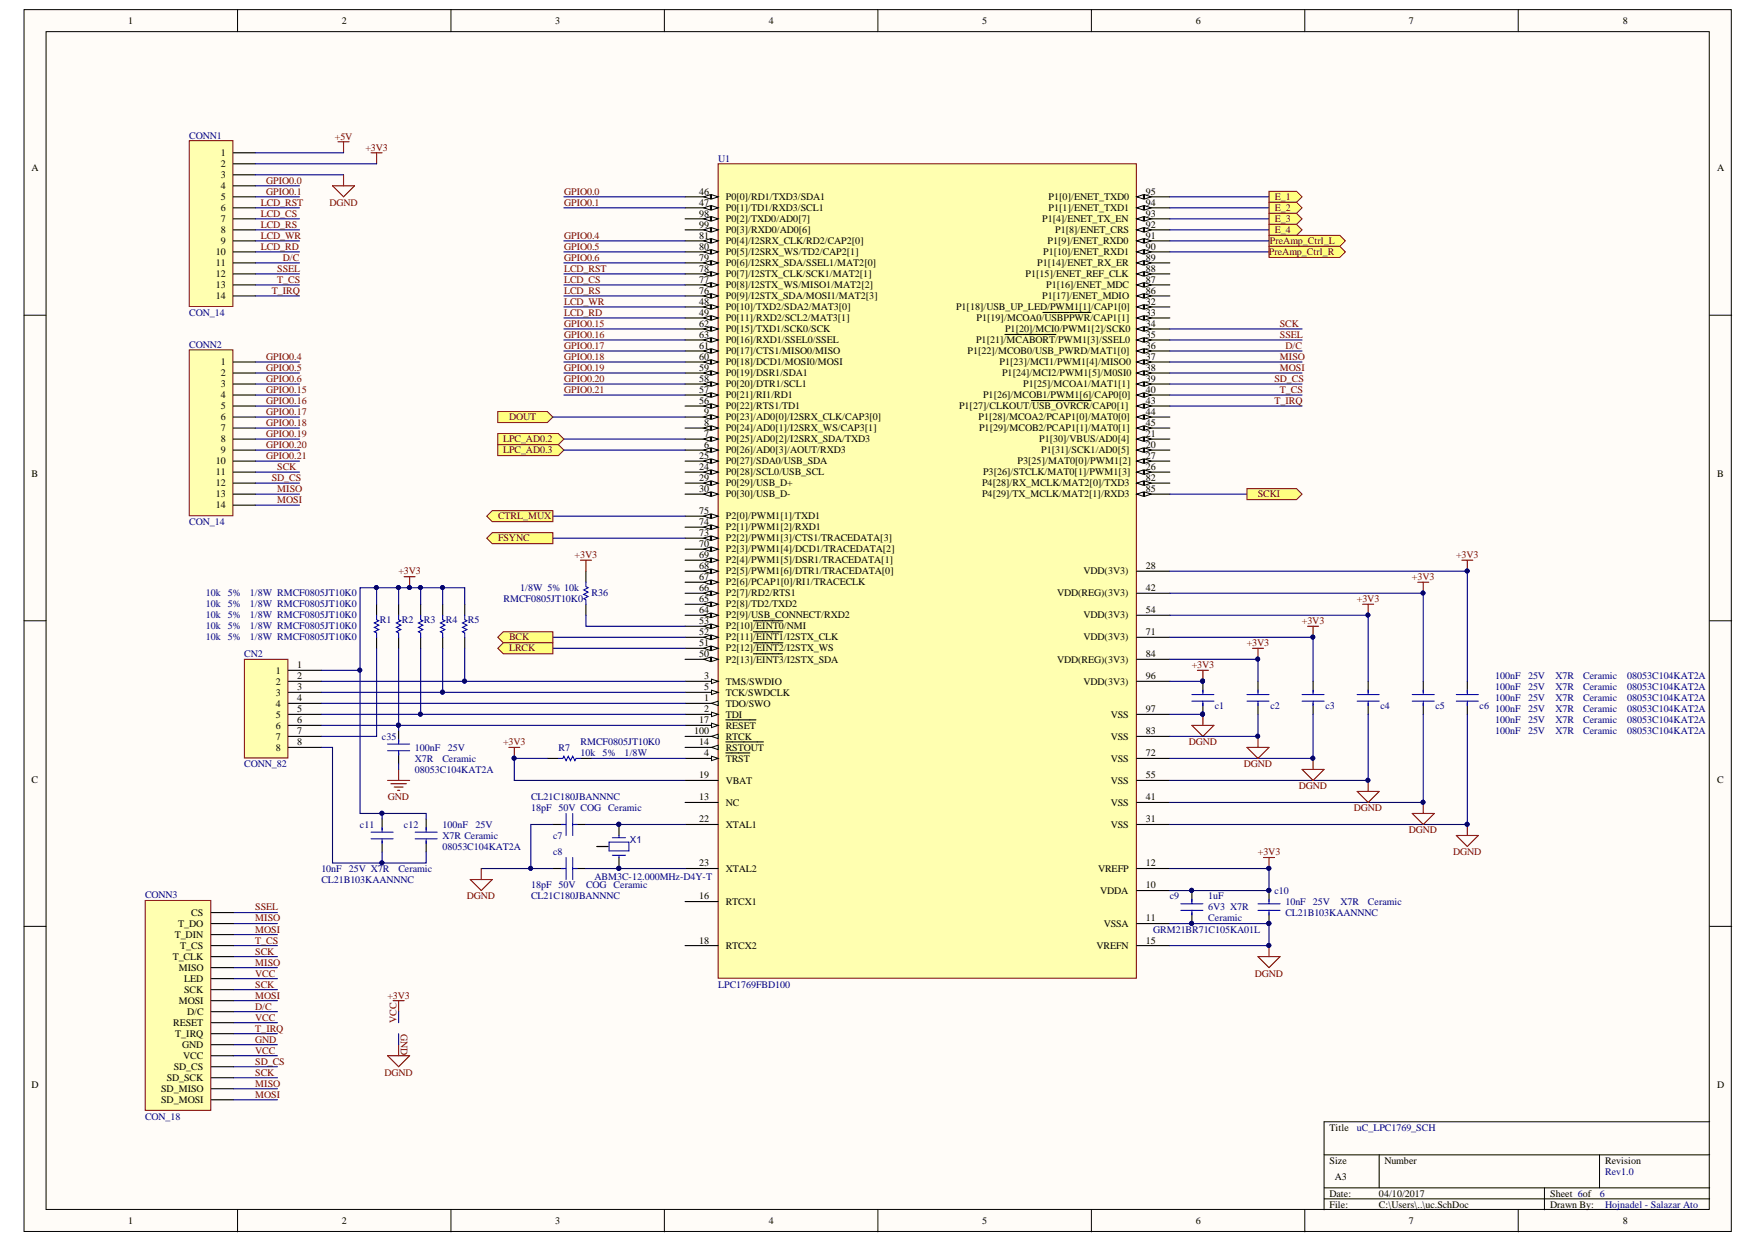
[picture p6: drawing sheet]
<svg xmlns="http://www.w3.org/2000/svg" width="297mm" height="210mm" viewBox="0 0 297 210" stroke-linecap="round" stroke-linejoin="round" font-family="sans-serif">
<defs><g id="words">
<g font-size="1.7">
<text x="21.7" y="4.1">1</text>
<text x="57.8" y="4.1">2</text>
<text x="93.8" y="4.1">3</text>
<text x="129.9" y="4.1">4</text>
<text x="165.9" y="4.1">5</text>
<text x="202" y="4.1">6</text>
<text x="238.1" y="4.1">7</text>
<text x="274.2" y="4.1">8</text>
<text x="5.3" y="28.9">A</text>
<text x="37.3" y="26.4">1</text>
<text x="37.3" y="28.2">2</text>
<text x="290.2" y="28.9">A</text>
<text x="37.3" y="30.1">3</text>
<text x="37.3" y="31.9">4</text>
<text x="37.3" y="33.8">5</text>
<text x="37.3" y="35.7">6</text>
<text x="118.1" y="32.9">46</text>
<text x="118.1" y="34.7">47</text>
<text x="122.6" y="33.8">P0[0]/RD1/TXD3/SDA1</text>
<text x="122.6" y="35.7">P0[1]/TD1/RXD3/SCL1</text>
<text x="177.2" y="33.8">P1[0]/ENET_TXD0</text>
<text x="177.2" y="35.7">P1[1]/ENET_TXD1</text>
<text x="193.6" y="32.9">95</text>
<text x="193.6" y="34.7">94</text>
<text x="37.3" y="37.5">7</text>
<text x="37.3" y="39.4">8</text>
<text x="37.3" y="41.2">9</text>
<text x="118.1" y="36.6">98</text>
<text x="118.1" y="38.5">99</text>
<text x="118.1" y="40.3">81</text>
<text x="122.6" y="37.5">P0[2]/TXD0/AD0[7]</text>
<text x="122.6" y="39.4">P0[3]/RXD0/AD0[6]</text>
<text x="122.6" y="41.2">P0[4]/I2SRX_CLK/RD2/CAP2[0]</text>
<text x="176.1" y="37.5">P1[4]/ENET_TX_EN</text>
<text x="177" y="41.2">P1[9]/ENET_RXD0</text>
<text x="178.3" y="39.4">P1[8]/ENET_CRS</text>
<text x="193.6" y="36.6">93</text>
<text x="193.6" y="38.5">92</text>
<text x="193.6" y="40.3">91</text>
<text x="36.5" y="43.1">10</text>
<text x="36.5" y="45">11</text>
<text x="36.5" y="46.8">12</text>
<text x="118.1" y="42.2">80</text>
<text x="118.1" y="44">79</text>
<text x="118.1" y="45.9">78</text>
<text x="118.1" y="47.7">77</text>
<text x="122.6" y="43.1">P0[5]/I2SRX_WS/TD2/CAP2[1]</text>
<text x="122.6" y="45">P0[6]/I2SRX_SDA/SSEL1/MAT2[0]</text>
<text x="122.6" y="46.8">P0[7]/I2STX_CLK/SCK1/MAT2[1]</text>
<text x="173.3" y="46.8">P1[15]/ENET_REF_CLK</text>
<text x="175.2" y="45">P1[14]/ENET_RX_ER</text>
<text x="176.2" y="43.1">P1[10]/ENET_RXD1</text>
<text x="193.6" y="42.2">90</text>
<text x="193.6" y="44">89</text>
<text x="193.6" y="45.9">88</text>
<text x="193.6" y="47.7">87</text>
<text x="36.5" y="48.7">13</text>
<text x="36.5" y="50.5">14</text>
<text x="118.1" y="49.6">76</text>
<text x="118.1" y="51.5">48</text>
<text x="118.1" y="53.3">49</text>
<text x="122.6" y="48.7">P0[8]/I2STX_WS/MISO1/MAT2[2]</text>
<text x="122.6" y="50.5">P0[9]/I2STX_SDA/MOSI1/MAT2[3]</text>
<text x="122.6" y="52.4">P0[10]/TXD2/SDA2/MAT3[0]</text>
<text x="161.5" y="52.4">P1[18]/USB_UP_LED/PWM1[1]/CAP1[0]</text>
<text x="176.1" y="50.5">P1[17]/ENET_MDIO</text>
<text x="176.8" y="48.7">P1[16]/ENET_MDC</text>
<text x="193.6" y="49.6">86</text>
<text x="193.6" y="51.5">32</text>
<text x="193.6" y="53.3">33</text>
<text x="118.1" y="55.2">62</text>
<text x="118.1" y="57">63</text>
<text x="118.1" y="58.9">61</text>
<text x="122.6" y="54.3">P0[11]/RXD2/SCL2/MAT3[1]</text>
<text x="122.6" y="56.1">P0[15]/TXD1/SCK0/SCK</text>
<text x="122.6" y="58">P0[16]/RXD1/SSEL0/SSEL</text>
<text x="122.6" y="59.8">P0[17]/CTS1/MISO0/MISO</text>
<text x="163.5" y="59.8">P1[22]/MCOB0/USB_PWRD/MAT1[0]</text>
<text x="164.9" y="58">P1[21]/MCABORT/PWM1[3]/SSEL0</text>
<text x="165" y="54.3">P1[19]/MCOA0/USBPPWR/CAP1[1]</text>
<text x="169.8" y="56.1">P1[20]/MCI0/PWM1[2]/SCK0</text>
<text x="193.6" y="55.2">34</text>
<text x="193.6" y="57">35</text>
<text x="193.6" y="58.9">36</text>
<text x="37.3" y="61.7">1</text>
<text x="37.3" y="63.5">2</text>
<text x="37.3" y="65.4">3</text>
<text x="118.1" y="60.8">60</text>
<text x="118.1" y="62.6">59</text>
<text x="118.1" y="64.5">58</text>
<text x="122.6" y="61.7">P0[18]/DCD1/MOSI0/MOSI</text>
<text x="122.6" y="63.5">P0[19]/DSR1/SDA1</text>
<text x="122.6" y="65.4">P0[20]/DTR1/SCL1</text>
<text x="168.9" y="61.7">P1[23]/MCI1/PWM1[4]/MISO0</text>
<text x="169.3" y="63.5">P1[24]/MCI2/PWM1[5]/M0SI0</text>
<text x="172.9" y="65.4">P1[25]/MCOA1/MAT1[1]</text>
<text x="193.6" y="60.8">37</text>
<text x="193.6" y="62.6">38</text>
<text x="193.6" y="64.5">39</text>
<text x="37.3" y="67.3">4</text>
<text x="37.3" y="69.1">5</text>
<text x="37.3" y="71">6</text>
<text x="118.1" y="66.3">57</text>
<text x="118.1" y="68.2">56</text>
<text x="119" y="70.1">9</text>
<text x="119" y="71.9">8</text>
<text x="122.6" y="67.3">P0[21]/RI1/RD1</text>
<text x="122.6" y="69.1">P0[22]/RTS1/TD1</text>
<text x="122.6" y="71">P0[23]/AD0[0]/I2SRX_CLK/CAP3[0]</text>
<text x="162" y="69.1">P1[27]/CLKOUT/USB_OVRCR/CAP0[1]</text>
<text x="165.3" y="71">P1[28]/MCOA2/PCAP1[0]/MAT0[0]</text>
<text x="166.1" y="67.3">P1[26]/MCOB1/PWM1[6]/CAP0[0]</text>
<text x="193.6" y="66.3">40</text>
<text x="193.6" y="68.2">43</text>
<text x="193.6" y="70.1">44</text>
<text x="193.6" y="71.9">45</text>
<text x="37.3" y="72.8">7</text>
<text x="37.3" y="74.7">8</text>
<text x="37.3" y="76.6">9</text>
<text x="118.1" y="77.5">25</text>
<text x="119" y="73.8">7</text>
<text x="119" y="75.6">6</text>
<text x="122.6" y="72.8">P0[24]/AD0[1]/I2SRX_WS/CAP3[1]</text>
<text x="122.6" y="74.7">P0[25]/AD0[2]/I2SRX_SDA/TXD3</text>
<text x="122.6" y="76.6">P0[26]/AD0[3]/AOUT/RXD3</text>
<text x="165.4" y="72.8">P1[29]/MCOB2/PCAP1[1]/MAT0[1]</text>
<text x="175.6" y="74.7">P1[30]/VBUS/AD0[4]</text>
<text x="175.9" y="76.6">P1[31]/SCK1/AD0[5]</text>
<text x="193.6" y="73.8">21</text>
<text x="193.6" y="75.6">20</text>
<text x="193.6" y="77.5">27</text>
<text x="5.3" y="80.5">B</text>
<text x="36.5" y="78.4">10</text>
<text x="36.5" y="80.3">11</text>
<text x="36.5" y="82.1">12</text>
<text x="36.5" y="84">13</text>
<text x="118.1" y="79.3">24</text>
<text x="118.1" y="81.2">29</text>
<text x="118.1" y="83.1">30</text>
<text x="122.6" y="78.4">P0[27]/SDA0/USB_SDA</text>
<text x="122.6" y="80.3">P0[28]/SCL0/USB_SCL</text>
<text x="122.6" y="82.1">P0[29]/USB_D+</text>
<text x="122.6" y="84">P0[30]/USB_D-</text>
<text x="165.9" y="82.1">P4[28]/RX_MCLK/MAT2[0]/TXD3</text>
<text x="165.9" y="84">P4[29]/TX_MCLK/MAT2[1]/RXD3</text>
<text x="166.1" y="80.3">P3[26]/STCLK/MAT0[1]/PWM1[3]</text>
<text x="171.9" y="78.4">P3[25]/MAT0[0]/PWM1[2]</text>
<text x="193.6" y="79.3">26</text>
<text x="193.6" y="81.2">82</text>
<text x="193.6" y="83.1">85</text>
<text x="290.2" y="80.5">B</text>
<text x="36.5" y="85.9">14</text>
<text x="118.1" y="86.8">75</text>
<text x="118.1" y="88.6">74</text>
<text x="122.6" y="87.7">P2[0]/PWM1[1]/TXD1</text>
<text x="122.6" y="89.6">P2[1]/PWM1[2]/RXD1</text>
<text x="118.1" y="90.5">73</text>
<text x="118.1" y="92.4">70</text>
<text x="118.1" y="94.2">69</text>
<text x="122.6" y="91.4">P2[2]/PWM1[3]/CTS1/TRACEDATA[3]</text>
<text x="122.6" y="93.3">P2[3]/PWM1[4]/DCD1/TRACEDATA[2]</text>
<text x="122.6" y="95.1">P2[4]/PWM1[5]/DSR1/TRACEDATA[1]</text>
<text x="118.1" y="96.1">68</text>
<text x="118.1" y="97.9">67</text>
<text x="118.1" y="99.8">66</text>
<text x="118.1" y="101.7">65</text>
<text x="122.6" y="97">P2[5]/PWM1[6]/DTR1/TRACEDATA[0]</text>
<text x="122.6" y="98.9">P2[6]/PCAP1[0]/RI1/TRACECLK</text>
<text x="122.6" y="100.7">P2[7]/RD2/RTS1</text>
<text x="178.6" y="100.7">VDD(REG)(3V3)</text>
<text x="183.1" y="97">VDD(3V3)</text>
<text x="193.6" y="96.1">28</text>
<text x="193.6" y="99.8">42</text>
<text x="118.1" y="103.5">64</text>
<text x="118.1" y="105.4">53</text>
<text x="118.1" y="107.2">52</text>
<text x="122.6" y="102.6">P2[8]/TD2/TXD2</text>
<text x="122.6" y="104.4">P2[9]/USB_CONNECT/RXD2</text>
<text x="122.6" y="106.3">P2[10]/EINT0/NMI</text>
<text x="183.1" y="104.4">VDD(3V3)</text>
<text x="193.6" y="103.5">54</text>
<text x="193.6" y="107.2">71</text>
<text x="46.6" y="113.7">1</text>
<text x="50.2" y="112.8">1</text>
<text x="118.1" y="109.1">51</text>
<text x="118.1" y="110.9">50</text>
<text x="122.6" y="108.2">P2[11]/EINT1/I2STX_CLK</text>
<text x="122.6" y="110">P2[12]/EINT2/I2STX_WS</text>
<text x="122.6" y="111.9">P2[13]/EINT3/I2STX_SDA</text>
<text x="178.6" y="111.9">VDD(REG)(3V3)</text>
<text x="183.1" y="108.2">VDD(3V3)</text>
<text x="193.6" y="110.9">84</text>
<text x="46.6" y="115.6">2</text>
<text x="46.6" y="117.5">3</text>
<text x="46.6" y="119.3">4</text>
<text x="50.2" y="114.7">2</text>
<text x="50.2" y="116.5">3</text>
<text x="50.2" y="118.4">4</text>
<text x="119" y="114.7">3</text>
<text x="119" y="116.5">5</text>
<text x="119" y="118.4">1</text>
<text x="122.6" y="115.6">TMS/SWDIO</text>
<text x="122.6" y="117.5">TCK/SWDCLK</text>
<text x="122.6" y="119.3">TDO/SWO</text>
<text x="183.1" y="115.6">VDD(3V3)</text>
<text x="193.6" y="114.7">96</text>
<text x="46.6" y="121.2">5</text>
<text x="46.6" y="123">6</text>
<text x="46.6" y="124.9">7</text>
<text x="50.2" y="120.2">5</text>
<text x="50.2" y="122.1">6</text>
<text x="50.2" y="124">7</text>
<text x="50.2" y="125.8">8</text>
<text x="117.3" y="124">100</text>
<text x="118.1" y="122.1">17</text>
<text x="118.1" y="125.8">14</text>
<text x="119" y="120.2">2</text>
<text x="122.6" y="121.2">TDI</text>
<text x="122.6" y="123">RESET</text>
<text x="122.6" y="124.9">RTCK</text>
<text x="187.7" y="124.9">VSS</text>
<text x="187.7" y="121.2">VSS</text>
<text x="193.6" y="124">83</text>
<text x="193.6" y="120.2">97</text>
<text x="46.6" y="126.7">8</text>
<text x="118.1" y="131.4">19</text>
<text x="119" y="127.7">4</text>
<text x="122.6" y="126.7">RSTOUT</text>
<text x="122.6" y="128.6">TRST</text>
<text x="187.7" y="128.6">VSS</text>
<text x="193.6" y="131.4">55</text>
<text x="193.6" y="127.7">72</text>
<text x="5.3" y="132.2">C</text>
<text x="118.1" y="135.1">13</text>
<text x="122.6" y="132.3">VBAT</text>
<text x="122.6" y="136">NC</text>
<text x="187.7" y="136">VSS</text>
<text x="187.7" y="132.3">VSS</text>
<text x="193.6" y="135.1">41</text>
<text x="290.2" y="132.2">C</text>
<text x="118.1" y="138.8">22</text>
<text x="122.6" y="139.8">XTAL1</text>
<text x="187.7" y="139.8">VSS</text>
<text x="193.6" y="138.8">31</text>
<text x="118.1" y="146.3">23</text>
<text x="122.6" y="147.2">XTAL2</text>
<text x="185.6" y="147.2">VREFP</text>
<text x="193.6" y="150">10</text>
<text x="193.6" y="146.3">12</text>
<text x="32.3" y="154.6">CS</text>
<text x="118.1" y="151.8">16</text>
<text x="122.6" y="152.8">RTCX1</text>
<text x="185.9" y="150.9">VDDA</text>
<text x="193.6" y="155.6">11</text>
<text x="29.5" y="158.4">T_DIN</text>
<text x="30.1" y="156.6">T_DO</text>
<text x="30.4" y="160.3">T_CS</text>
<text x="118.1" y="159.4">18</text>
<text x="122.6" y="160.3">RTCX2</text>
<text x="185.3" y="160.3">VREFN</text>
<text x="186.5" y="156.6">VSSA</text>
<text x="193.6" y="159.4">15</text>
<text x="29.2" y="162.1">T_CLK</text>
<text x="30.2" y="164">MISO</text>
<text x="31.1" y="165.9">LED</text>
<text x="31.1" y="167.7">SCK</text>
<text x="29.3" y="173.3">RESET</text>
<text x="30.2" y="169.6">MOSI</text>
<text x="31.6" y="171.4">D/C</text>
<text x="29.6" y="175.2">T_IRQ</text>
<text x="30.8" y="177">GND</text>
<text x="31" y="178.9">VCC</text>
<text x="5.3" y="183.7">D</text>
<text x="27.2" y="184.5">SD_MISO</text>
<text x="28.2" y="182.6">SD_SCK</text>
<text x="29.3" y="180.7">SD_CS</text>
<text x="290.2" y="183.7">D</text>
<text x="27.2" y="186.3">SD_MOSI</text>
<text x="224.6" y="191">Title</text>
<text x="224.6" y="196.5">Size</text>
<text x="233.9" y="196.5">Number</text>
<text x="271.2" y="196.5">Revision</text>
<text x="224.6" y="202.1">Date:</text>
<text x="224.6" y="204">File:</text>
<text x="225.6" y="199.3">A3</text>
<text x="233" y="202.1">04/10/2017</text>
<text x="233" y="204">C:\Users\..\uc.SchDoc</text>
<text x="261.9" y="202.1">Sheet 6of</text>
<text x="261.9" y="204">Drawn By:</text>
<text x="21.7" y="206.8">1</text>
<text x="57.8" y="206.8">2</text>
<text x="93.8" y="206.8">3</text>
<text x="129.9" y="206.8">4</text>
<text x="165.9" y="206.8">5</text>
<text x="202" y="206.8">6</text>
<text x="238.1" y="206.8">7</text>
<text x="274.2" y="206.8">8</text>
</g>
<g font-size="1.7" fill="#000080">
<text x="32" y="23.4">CONN1</text>
<text x="121.4" y="27.3">U1</text>
<text x="32" y="53.3">CON_14</text>
<text x="32" y="58.7">CONN2</text>
<text x="32" y="88.6">CON_14</text>
<text x="34.8" y="100.7">10k 5%</text>
<text x="42.2" y="100.7">1/8W RMCF0805JT10K0</text>
<text x="85.1" y="101.7">RMCF0805JT10K0</text>
<text x="87.9" y="99.8">1/8W 5% 10k</text>
<text x="100" y="100.7">R36</text>
<text x="34.8" y="106.3">10k 5%</text>
<text x="34.8" y="104.4">10k 5%</text>
<text x="34.8" y="102.6">10k 5%</text>
<text x="42.2" y="106.3">1/8W RMCF0805JT10K0</text>
<text x="42.2" y="104.4">1/8W RMCF0805JT10K0</text>
<text x="42.2" y="102.6">1/8W RMCF0805JT10K0</text>
<text x="64.2" y="105.2">R1</text>
<text x="67.9" y="105.2">R2</text>
<text x="71.6" y="105.2">R3</text>
<text x="75.4" y="105.2">R4</text>
<text x="79.1" y="105.2">R5</text>
<text x="34.8" y="108.2">10k 5%</text>
<text x="41.3" y="110.9">CN2</text>
<text x="42.2" y="108.2">1/8W RMCF0805JT10K0</text>
<text x="205.3" y="119.7">c1</text>
<text x="214.6" y="119.7">c2</text>
<text x="223.9" y="119.7">c3</text>
<text x="233.2" y="119.7">c4</text>
<text x="242.6" y="119.7">c5</text>
<text x="250" y="119.7">c6</text>
<text x="252.6" y="114.7">100nF</text>
<text x="252.6" y="116.5">100nF</text>
<text x="252.6" y="118.4">100nF</text>
<text x="258.2" y="114.7">25V</text>
<text x="258.2" y="116.5">25V</text>
<text x="258.2" y="118.4">25V</text>
<text x="262.8" y="114.7">X7R</text>
<text x="262.8" y="116.5">X7R</text>
<text x="262.8" y="118.4">X7R</text>
<text x="267.5" y="114.7">Ceramic</text>
<text x="267.5" y="116.5">Ceramic</text>
<text x="267.5" y="118.4">Ceramic</text>
<text x="274.9" y="114.7">08053C104KAT2A</text>
<text x="274.9" y="116.5">08053C104KAT2A</text>
<text x="274.9" y="118.4">08053C104KAT2A</text>
<text x="64.5" y="124.9">c35</text>
<text x="98.1" y="125.8">RMCF0805JT10K0</text>
<text x="252.6" y="120.2">100nF</text>
<text x="252.6" y="122.1">100nF</text>
<text x="252.6" y="124">100nF</text>
<text x="258.2" y="120.2">25V</text>
<text x="258.2" y="122.1">25V</text>
<text x="258.2" y="124">25V</text>
<text x="262.8" y="120.2">X7R</text>
<text x="262.8" y="122.1">X7R</text>
<text x="262.8" y="124">X7R</text>
<text x="267.5" y="120.2">Ceramic</text>
<text x="267.5" y="122.1">Ceramic</text>
<text x="267.5" y="124">Ceramic</text>
<text x="274.9" y="120.2">08053C104KAT2A</text>
<text x="274.9" y="122.1">08053C104KAT2A</text>
<text x="274.9" y="124">08053C104KAT2A</text>
<text x="41.3" y="129.5">CONN_82</text>
<text x="70.1" y="126.7">100nF</text>
<text x="70.1" y="128.6">X7R</text>
<text x="70.1" y="130.5">08053C104KAT2A</text>
<text x="74.8" y="128.6">Ceramic</text>
<text x="75.7" y="126.7">25V</text>
<text x="94.4" y="126.7">R7</text>
<text x="98.1" y="127.7">10k 5%</text>
<text x="105.5" y="127.7">1/8W</text>
<text x="89.7" y="137">18pF</text>
<text x="89.7" y="135.1">CL21C180JBANNNC</text>
<text x="94.4" y="137">50V COG Ceramic</text>
<text x="60.8" y="139.8">c11</text>
<text x="68.2" y="139.8">c12</text>
<text x="74.8" y="139.8">100nF</text>
<text x="74.8" y="143.5">08053C104KAT2A</text>
<text x="74.8" y="141.6">X7R Ceramic</text>
<text x="80.3" y="139.8">25V</text>
<text x="93.5" y="141.6">c7</text>
<text x="106.4" y="142.4">X1</text>
<text x="54.3" y="147.2">10nF</text>
<text x="54.3" y="149.1">CL21B103KAANNNC</text>
<text x="58.9" y="147.2">25V X7R</text>
<text x="67.3" y="147.2">Ceramic</text>
<text x="89.7" y="150">18pF</text>
<text x="93.5" y="144.4">c8</text>
<text x="94.4" y="150">50V</text>
<text x="99" y="150">COG Ceramic</text>
<text x="100.5" y="148.5">ABM3C-12.000MHz-D4Y-T</text>
<text x="24.5" y="151.7">CONN3</text>
<text x="89.7" y="151.8">CL21C180JBANNNC</text>
<text x="197.6" y="151.8">c9</text>
<text x="204.2" y="151.8">1uF</text>
<text x="204.2" y="153.7">6V3 X7R</text>
<text x="204.2" y="155.6">Ceramic</text>
<text x="215.3" y="150.9">c10</text>
<text x="217.2" y="152.8">10nF</text>
<text x="217.2" y="154.6">CL21B103KAANNNC</text>
<text x="221.8" y="152.8">25V</text>
<text x="226.5" y="152.8">X7R</text>
<text x="231.1" y="152.8">Ceramic</text>
<text x="194.9" y="157.5">GRM21BR71C105KA01L</text>
<text x="121.4" y="166.8">LPC1769FBD100</text>
<text x="24.5" y="189.1">CON_18</text>
<text x="229.3" y="191">uC_LPC1769_SCH</text>
<text x="270.3" y="202.1">6</text>
<text x="271.2" y="204">Hojnadel - Salazar Ato</text>
<text x="271.2" y="198.4">Rev1.0</text>
</g>
<g font-size="1.7" fill="#800000">
<text x="56.6" y="23.6">+5V</text>
<text x="61.7" y="25.4">+3V3</text>
<text x="44.1" y="34.7">LCD_RST</text>
<text x="45" y="31">GPIO0.0</text>
<text x="45" y="32.9">GPIO0.1</text>
<text x="55.6" y="34.7">DGND</text>
<text x="95.3" y="32.9">GPIO0.0</text>
<text x="95.3" y="34.7">GPIO0.1</text>
<text x="215.4" y="33.8">E_1</text>
<text x="215.4" y="35.7">E_2</text>
<text x="44.1" y="36.6">LCD_CS</text>
<text x="44.1" y="38.5">LCD_RS</text>
<text x="44.1" y="40.3">LCD_WR</text>
<text x="95.3" y="40.3">GPIO0.4</text>
<text x="214.6" y="41.2">PreAmp_Ctrl_L</text>
<text x="215.4" y="37.5">E_3</text>
<text x="215.4" y="39.4">E_4</text>
<text x="44.1" y="42.2">LCD_RD</text>
<text x="46.9" y="45.9">SSEL</text>
<text x="46.9" y="47.7">T_CS</text>
<text x="47.8" y="44">D/C</text>
<text x="95.3" y="45.9">LCD_RST</text>
<text x="95.3" y="47.7">LCD_CS</text>
<text x="95.3" y="42.2">GPIO0.5</text>
<text x="95.3" y="44">GPIO0.6</text>
<text x="214.4" y="43.1">PreAmp_Ctrl_R</text>
<text x="45.9" y="49.6">T_IRQ</text>
<text x="95.3" y="49.6">LCD_RS</text>
<text x="95.3" y="51.5">LCD_WR</text>
<text x="95.3" y="53.3">LCD_RD</text>
<text x="95.3" y="57">GPIO0.16</text>
<text x="95.3" y="58.9">GPIO0.17</text>
<text x="95.3" y="55.2">GPIO0.15</text>
<text x="216.2" y="55.2">SCK</text>
<text x="216.2" y="57">SSEL</text>
<text x="217.2" y="58.9">D/C</text>
<text x="45" y="60.8">GPIO0.4</text>
<text x="45" y="62.6">GPIO0.5</text>
<text x="45" y="64.5">GPIO0.6</text>
<text x="95.3" y="60.8">GPIO0.18</text>
<text x="95.3" y="62.6">GPIO0.19</text>
<text x="95.3" y="64.5">GPIO0.20</text>
<text x="215.3" y="64.5">SD_CS</text>
<text x="216.2" y="60.8">MISO</text>
<text x="216.2" y="62.6">MOSI</text>
<text x="45" y="68.2">GPIO0.16</text>
<text x="45" y="70.1">GPIO0.17</text>
<text x="45" y="71.9">GPIO0.18</text>
<text x="45" y="66.3">GPIO0.15</text>
<text x="86" y="71">DOUT</text>
<text x="95.3" y="66.3">GPIO0.21</text>
<text x="215.3" y="68.2">T_IRQ</text>
<text x="216.2" y="66.3">T_CS</text>
<text x="45" y="73.8">GPIO0.19</text>
<text x="45" y="75.6">GPIO0.20</text>
<text x="45" y="77.5">GPIO0.21</text>
<text x="85" y="76.6">LPC_AD0.3</text>
<text x="85" y="74.7">LPC_AD0.2</text>
<text x="45.9" y="81.2">SD_CS</text>
<text x="46.9" y="79.3">SCK</text>
<text x="46.9" y="83.1">MISO</text>
<text x="212.5" y="84">SCKI</text>
<text x="46.9" y="84.9">MOSI</text>
<text x="84.1" y="87.7">CTRL_MUX</text>
<text x="84.1" y="91.4">FSYNC</text>
<text x="97.1" y="94.2">+3V3</text>
<text x="246" y="94.2">+3V3</text>
<text x="67.3" y="97">+3V3</text>
<text x="229.3" y="101.7">+3V3</text>
<text x="238.6" y="97.9">+3V3</text>
<text x="220" y="105.4">+3V3</text>
<text x="86" y="108.2">BCK</text>
<text x="86" y="110">LRCK</text>
<text x="201.4" y="112.8">+3V3</text>
<text x="210.7" y="109.1">+3V3</text>
<text x="85" y="125.8">+3V3</text>
<text x="200.9" y="125.8">DGND</text>
<text x="210.2" y="129.5">DGND</text>
<text x="65.5" y="135.1">GND</text>
<text x="219.5" y="133.3">DGND</text>
<text x="228.8" y="137">DGND</text>
<text x="238.1" y="140.7">DGND</text>
<text x="212.5" y="144.4">+3V3</text>
<text x="245.5" y="144.4">DGND</text>
<text x="43.1" y="153.7">SSEL</text>
<text x="43.1" y="155.6">MISO</text>
<text x="78.9" y="151.8">DGND</text>
<text x="43.1" y="159.4">T_CS</text>
<text x="43.1" y="157.5">MOSI</text>
<text x="43.1" y="161.2">SCK</text>
<text x="43.1" y="166.8">SCK</text>
<text x="43.1" y="163.1">MISO</text>
<text x="43.1" y="164.9">VCC</text>
<text x="212" y="164.9">DGND</text>
<text x="43.1" y="170.5">D/C</text>
<text x="43.1" y="168.7">MOSI</text>
<text x="43.1" y="172.4">VCC</text>
<text x="65.5" y="168.7">+3V3</text>
<text x="67" y="172.7" transform="rotate(-90 67 172.7)">VCC</text>
<text x="43.1" y="174.2">T_IRQ</text>
<text x="43.1" y="176.1">GND</text>
<text x="43.1" y="178">VCC</text>
<text x="43.1" y="179.8">SD_CS</text>
<text x="67.7" y="174.6" transform="rotate(90 67.7 174.6)">GND</text>
<text x="43.1" y="185.4">MOSI</text>
<text x="43.1" y="183.5">MISO</text>
<text x="43.1" y="181.7">SCK</text>
<text x="65" y="181.7">DGND</text>
</g>
</g></defs>
<g fill="#fffcf8" stroke="#000" stroke-width=".17">
<path d="M4.1 1.6h288.4v206.4h-288.4z"/>
<path d="M7.8 5.3h281v198.9h-281z"/>
</g>
<g fill="none" stroke="#000" stroke-width=".17">
<path d="M40.1 1.6v3.7M76.2 1.6v3.7M112.3 1.6v3.7M148.3 1.6v3.7M184.4 1.6v3.7M220.5 1.6v3.7M256.5 1.6v3.7M4.1 53.2h3.7M288.9 53.2h3.7M4.1 104.8h3.7M288.9 104.8h3.7M4.1 156.4h3.7"/>
<path d="M288.9 156.4h3.7M223.7 195h65.2M233 195v5.6M270.3 195v5.6M288.9 189.4h-65.2v14.9M40.1 204.3v3.7M76.2 204.3v3.7M112.3 204.3v3.7M148.3 204.3v3.7M184.4 204.3v3.7M220.5 204.3v3.7M223.7 200.6h65.2"/>
<path d="M223.7 202.5h65.2M256.5 204.3v3.7M261 200.6v3.7"/>
</g>
<path d="M121.3 27.7h70.7v137.5h-70.7z" fill="#ffffb0" stroke="#800000" stroke-width=".17"/>
<path d="M115.8 33.2h5.5" fill="none" stroke="#000" stroke-width=".19"/>
<path d="M120.2 32.9l1.1 .3-1.1 .4z" fill="#fffcf8"/>
<path d="M120.2 32.9l1.1 .3-1.1 .4z" fill="none" stroke="#000" stroke-width=".17"/>
<path d="M118.9 33.2l1.1-.3v.7z" fill="#fffcf8"/>
<path d="M118.9 33.2l1.1-.3v.7z" fill="none" stroke="#000" stroke-width=".17"/>
<path d="M115.8 35.1h5.5" fill="none" stroke="#000" stroke-width=".19"/>
<path d="M120.2 34.7l1.1 .4-1.1 .4z" fill="#fffcf8"/>
<path d="M120.2 34.7l1.1 .4-1.1 .4z" fill="none" stroke="#000" stroke-width=".17"/>
<path d="M118.9 35.1l1.1-.4v.8z" fill="#fffcf8"/>
<path d="M118.9 35.1l1.1-.4v.8z" fill="none" stroke="#000" stroke-width=".17"/>
<path d="M115.8 37h5.5" fill="none" stroke="#000" stroke-width=".19"/>
<path d="M120.2 36.6l1.1 .4-1.1 .3z" fill="#fffcf8"/>
<path d="M120.2 36.6l1.1 .4-1.1 .3z" fill="none" stroke="#000" stroke-width=".17"/>
<path d="M118.9 37l1.1-.4v.7z" fill="#fffcf8"/>
<path d="M118.9 37l1.1-.4v.7z" fill="none" stroke="#000" stroke-width=".17"/>
<path d="M115.8 38.8h5.5" fill="none" stroke="#000" stroke-width=".19"/>
<path d="M120.2 38.4l1.1 .4-1.1 .4z" fill="#fffcf8"/>
<path d="M120.2 38.4l1.1 .4-1.1 .4z" fill="none" stroke="#000" stroke-width=".17"/>
<path d="M118.9 38.8l1.1-.4v.8z" fill="#fffcf8"/>
<path d="M118.9 38.8l1.1-.4v.8z" fill="none" stroke="#000" stroke-width=".17"/>
<path d="M115.8 40.7h5.5" fill="none" stroke="#000" stroke-width=".19"/>
<path d="M120.2 40.3l1.1 .4-1.1 .3z" fill="#fffcf8"/>
<path d="M120.2 40.3l1.1 .4-1.1 .3z" fill="none" stroke="#000" stroke-width=".17"/>
<path d="M118.9 40.7l1.1-.4v.7z" fill="#fffcf8"/>
<path d="M118.9 40.7l1.1-.4v.7z" fill="none" stroke="#000" stroke-width=".17"/>
<path d="M115.8 42.5h5.5" fill="none" stroke="#000" stroke-width=".19"/>
<path d="M120.2 42.2l1.1 .3-1.1 .4z" fill="#fffcf8"/>
<path d="M120.2 42.2l1.1 .3-1.1 .4z" fill="none" stroke="#000" stroke-width=".17"/>
<path d="M118.9 42.5l1.1-.3v.7z" fill="#fffcf8"/>
<path d="M118.9 42.5l1.1-.3v.7z" fill="none" stroke="#000" stroke-width=".17"/>
<path d="M115.8 44.4h5.5" fill="none" stroke="#000" stroke-width=".19"/>
<path d="M120.2 44l1.1 .4-1.1 .4z" fill="#fffcf8"/>
<path d="M120.2 44l1.1 .4-1.1 .4z" fill="none" stroke="#000" stroke-width=".17"/>
<path d="M118.9 44.4l1.1-.4v.8z" fill="#fffcf8"/>
<path d="M118.9 44.4l1.1-.4v.8z" fill="none" stroke="#000" stroke-width=".17"/>
<path d="M115.8 46.3h5.5" fill="none" stroke="#000" stroke-width=".19"/>
<path d="M120.2 45.9l1.1 .4-1.1 .3z" fill="#fffcf8"/>
<path d="M120.2 45.9l1.1 .4-1.1 .3z" fill="none" stroke="#000" stroke-width=".17"/>
<path d="M118.9 46.3l1.1-.4v.7z" fill="#fffcf8"/>
<path d="M118.9 46.3l1.1-.4v.7z" fill="none" stroke="#000" stroke-width=".17"/>
<path d="M115.8 48.1h5.5" fill="none" stroke="#000" stroke-width=".19"/>
<path d="M120.2 47.7l1.1 .4-1.1 .4z" fill="#fffcf8"/>
<path d="M120.2 47.7l1.1 .4-1.1 .4z" fill="none" stroke="#000" stroke-width=".17"/>
<path d="M118.9 48.1l1.1-.4v.8z" fill="#fffcf8"/>
<path d="M118.9 48.1l1.1-.4v.8z" fill="none" stroke="#000" stroke-width=".17"/>
<path d="M115.8 50h5.5" fill="none" stroke="#000" stroke-width=".19"/>
<path d="M120.2 49.6l1.1 .4-1.1 .3z" fill="#fffcf8"/>
<path d="M120.2 49.6l1.1 .4-1.1 .3z" fill="none" stroke="#000" stroke-width=".17"/>
<path d="M118.9 50l1.1-.4v.7z" fill="#fffcf8"/>
<path d="M118.9 50l1.1-.4v.7z" fill="none" stroke="#000" stroke-width=".17"/>
<path d="M115.8 51.8h5.5" fill="none" stroke="#000" stroke-width=".19"/>
<path d="M120.2 51.5l1.1 .3-1.1 .4z" fill="#fffcf8"/>
<path d="M120.2 51.5l1.1 .3-1.1 .4z" fill="none" stroke="#000" stroke-width=".17"/>
<path d="M118.9 51.8l1.1-.3v.7z" fill="#fffcf8"/>
<path d="M118.9 51.8l1.1-.3v.7z" fill="none" stroke="#000" stroke-width=".17"/>
<path d="M115.8 53.7h5.5" fill="none" stroke="#000" stroke-width=".19"/>
<path d="M120.2 53.3l1.1 .4-1.1 .4z" fill="#fffcf8"/>
<path d="M120.2 53.3l1.1 .4-1.1 .4z" fill="none" stroke="#000" stroke-width=".17"/>
<path d="M118.9 53.7l1.1-.4v.8z" fill="#fffcf8"/>
<path d="M118.9 53.7l1.1-.4v.8z" fill="none" stroke="#000" stroke-width=".17"/>
<path d="M115.8 55.6h5.5" fill="none" stroke="#000" stroke-width=".19"/>
<path d="M120.2 55.2l1.1 .4-1.1 .3z" fill="#fffcf8"/>
<path d="M120.2 55.2l1.1 .4-1.1 .3z" fill="none" stroke="#000" stroke-width=".17"/>
<path d="M118.9 55.6l1.1-.4v.7z" fill="#fffcf8"/>
<path d="M118.9 55.6l1.1-.4v.7z" fill="none" stroke="#000" stroke-width=".17"/>
<path d="M115.8 57.4h5.5" fill="none" stroke="#000" stroke-width=".19"/>
<path d="M120.2 57l1.1 .4-1.1 .4z" fill="#fffcf8"/>
<path d="M120.2 57l1.1 .4-1.1 .4z" fill="none" stroke="#000" stroke-width=".17"/>
<path d="M118.9 57.4l1.1-.4v.8z" fill="#fffcf8"/>
<path d="M118.9 57.4l1.1-.4v.8z" fill="none" stroke="#000" stroke-width=".17"/>
<path d="M115.8 59.3h5.5" fill="none" stroke="#000" stroke-width=".19"/>
<path d="M120.2 58.9l1.1 .4-1.1 .3z" fill="#fffcf8"/>
<path d="M120.2 58.9l1.1 .4-1.1 .3z" fill="none" stroke="#000" stroke-width=".17"/>
<path d="M118.9 59.3l1.1-.4v.7z" fill="#fffcf8"/>
<path d="M118.9 59.3l1.1-.4v.7z" fill="none" stroke="#000" stroke-width=".17"/>
<path d="M115.8 61.1h5.5" fill="none" stroke="#000" stroke-width=".19"/>
<path d="M120.2 60.8l1.1 .3-1.1 .4z" fill="#fffcf8"/>
<path d="M120.2 60.8l1.1 .3-1.1 .4z" fill="none" stroke="#000" stroke-width=".17"/>
<path d="M118.9 61.1l1.1-.3v.7z" fill="#fffcf8"/>
<path d="M118.9 61.1l1.1-.3v.7z" fill="none" stroke="#000" stroke-width=".17"/>
<path d="M115.8 63h5.5" fill="none" stroke="#000" stroke-width=".19"/>
<path d="M120.2 62.6l1.1 .4-1.1 .4z" fill="#fffcf8"/>
<path d="M120.2 62.6l1.1 .4-1.1 .4z" fill="none" stroke="#000" stroke-width=".17"/>
<path d="M118.9 63l1.1-.4v.8z" fill="#fffcf8"/>
<path d="M118.9 63l1.1-.4v.8z" fill="none" stroke="#000" stroke-width=".17"/>
<path d="M115.8 64.8h5.5" fill="none" stroke="#000" stroke-width=".19"/>
<path d="M120.2 64.5l1.1 .3-1.1 .4z" fill="#fffcf8"/>
<path d="M120.2 64.5l1.1 .3-1.1 .4z" fill="none" stroke="#000" stroke-width=".17"/>
<path d="M118.9 64.8l1.1-.3v.7z" fill="#fffcf8"/>
<path d="M118.9 64.8l1.1-.3v.7z" fill="none" stroke="#000" stroke-width=".17"/>
<path d="M115.8 66.7h5.5" fill="none" stroke="#000" stroke-width=".19"/>
<path d="M120.2 66.3l1.1 .4-1.1 .4z" fill="#fffcf8"/>
<path d="M120.2 66.3l1.1 .4-1.1 .4z" fill="none" stroke="#000" stroke-width=".17"/>
<path d="M118.9 66.7l1.1-.4v.8z" fill="#fffcf8"/>
<path d="M118.9 66.7l1.1-.4v.8z" fill="none" stroke="#000" stroke-width=".17"/>
<path d="M115.8 68.6h5.5" fill="none" stroke="#000" stroke-width=".19"/>
<path d="M120.2 68.2l1.1 .4-1.1 .3z" fill="#fffcf8"/>
<path d="M120.2 68.2l1.1 .4-1.1 .3z" fill="none" stroke="#000" stroke-width=".17"/>
<path d="M118.9 68.6l1.1-.4v.7z" fill="#fffcf8"/>
<path d="M118.9 68.6l1.1-.4v.7z" fill="none" stroke="#000" stroke-width=".17"/>
<path d="M115.8 70.4h5.5" fill="none" stroke="#000" stroke-width=".19"/>
<path d="M120.2 70.1l1.1 .3-1.1 .4z" fill="#fffcf8"/>
<path d="M120.2 70.1l1.1 .3-1.1 .4z" fill="none" stroke="#000" stroke-width=".17"/>
<path d="M118.9 70.4l1.1-.3v.7z" fill="#fffcf8"/>
<path d="M118.9 70.4l1.1-.3v.7z" fill="none" stroke="#000" stroke-width=".17"/>
<path d="M115.8 72.3h5.5" fill="none" stroke="#000" stroke-width=".19"/>
<path d="M120.2 71.9l1.1 .4-1.1 .4z" fill="#fffcf8"/>
<path d="M120.2 71.9l1.1 .4-1.1 .4z" fill="none" stroke="#000" stroke-width=".17"/>
<path d="M118.9 72.3l1.1-.4v.8z" fill="#fffcf8"/>
<path d="M118.9 72.3l1.1-.4v.8z" fill="none" stroke="#000" stroke-width=".17"/>
<path d="M115.8 74.1h5.5" fill="none" stroke="#000" stroke-width=".19"/>
<path d="M120.2 73.8l1.1 .3-1.1 .4z" fill="#fffcf8"/>
<path d="M120.2 73.8l1.1 .3-1.1 .4z" fill="none" stroke="#000" stroke-width=".17"/>
<path d="M118.9 74.1l1.1-.3v.7z" fill="#fffcf8"/>
<path d="M118.9 74.1l1.1-.3v.7z" fill="none" stroke="#000" stroke-width=".17"/>
<path d="M115.8 76h5.5" fill="none" stroke="#000" stroke-width=".19"/>
<path d="M120.2 75.6l1.1 .4-1.1 .4z" fill="#fffcf8"/>
<path d="M120.2 75.6l1.1 .4-1.1 .4z" fill="none" stroke="#000" stroke-width=".17"/>
<path d="M118.9 76l1.1-.4v.8z" fill="#fffcf8"/>
<path d="M118.9 76l1.1-.4v.8z" fill="none" stroke="#000" stroke-width=".17"/>
<path d="M115.8 77.9h5.5" fill="none" stroke="#000" stroke-width=".19"/>
<path d="M120.2 77.5l1.1 .4-1.1 .3z" fill="#fffcf8"/>
<path d="M120.2 77.5l1.1 .4-1.1 .3z" fill="none" stroke="#000" stroke-width=".17"/>
<path d="M118.9 77.9l1.1-.4v.7z" fill="#fffcf8"/>
<path d="M118.9 77.9l1.1-.4v.7z" fill="none" stroke="#000" stroke-width=".17"/>
<path d="M115.8 79.7h5.5" fill="none" stroke="#000" stroke-width=".19"/>
<path d="M120.2 79.4l1.1 .3-1.1 .4z" fill="#fffcf8"/>
<path d="M120.2 79.4l1.1 .3-1.1 .4z" fill="none" stroke="#000" stroke-width=".17"/>
<path d="M118.9 79.7l1.1-.3v.7z" fill="#fffcf8"/>
<path d="M118.9 79.7l1.1-.3v.7z" fill="none" stroke="#000" stroke-width=".17"/>
<path d="M115.8 81.6h5.5" fill="none" stroke="#000" stroke-width=".19"/>
<path d="M120.2 81.2l1.1 .4-1.1 .4z" fill="#fffcf8"/>
<path d="M120.2 81.2l1.1 .4-1.1 .4z" fill="none" stroke="#000" stroke-width=".17"/>
<path d="M118.9 81.6l1.1-.4v.8z" fill="#fffcf8"/>
<path d="M118.9 81.6l1.1-.4v.8z" fill="none" stroke="#000" stroke-width=".17"/>
<path d="M115.8 83.4h5.5" fill="none" stroke="#000" stroke-width=".19"/>
<path d="M120.2 83.1l1.1 .3-1.1 .4z" fill="#fffcf8"/>
<path d="M120.2 83.1l1.1 .3-1.1 .4z" fill="none" stroke="#000" stroke-width=".17"/>
<path d="M118.9 83.4l1.1-.3v.7z" fill="#fffcf8"/>
<path d="M118.9 83.4l1.1-.3v.7z" fill="none" stroke="#000" stroke-width=".17"/>
<path d="M192.1 33.2h5.6" fill="none" stroke="#000" stroke-width=".19"/>
<path d="M192.1 33.2l1.1-.3v.7z" fill="#fffcf8"/>
<path d="M192.1 33.2l1.1-.3v.7z" fill="none" stroke="#000" stroke-width=".17"/>
<path d="M193.4 32.9l1.1 .3-1.1 .4z" fill="#fffcf8"/>
<path d="M193.4 32.9l1.1 .3-1.1 .4z" fill="none" stroke="#000" stroke-width=".17"/>
<path d="M192.1 35.1h5.6" fill="none" stroke="#000" stroke-width=".19"/>
<path d="M192.1 35.1l1.1-.4v.8z" fill="#fffcf8"/>
<path d="M192.1 35.1l1.1-.4v.8z" fill="none" stroke="#000" stroke-width=".17"/>
<path d="M193.4 34.7l1.1 .4-1.1 .4z" fill="#fffcf8"/>
<path d="M193.4 34.7l1.1 .4-1.1 .4z" fill="none" stroke="#000" stroke-width=".17"/>
<path d="M192.1 37h5.6" fill="none" stroke="#000" stroke-width=".19"/>
<path d="M192.1 37l1.1-.4v.7z" fill="#fffcf8"/>
<path d="M192.1 37l1.1-.4v.7z" fill="none" stroke="#000" stroke-width=".17"/>
<path d="M193.4 36.6l1.1 .4-1.1 .3z" fill="#fffcf8"/>
<path d="M193.4 36.6l1.1 .4-1.1 .3z" fill="none" stroke="#000" stroke-width=".17"/>
<path d="M192.1 38.8h5.6" fill="none" stroke="#000" stroke-width=".19"/>
<path d="M192.1 38.8l1.1-.4v.8z" fill="#fffcf8"/>
<path d="M192.1 38.8l1.1-.4v.8z" fill="none" stroke="#000" stroke-width=".17"/>
<path d="M193.4 38.4l1.1 .4-1.1 .4z" fill="#fffcf8"/>
<path d="M193.4 38.4l1.1 .4-1.1 .4z" fill="none" stroke="#000" stroke-width=".17"/>
<path d="M192.1 40.7h5.6" fill="none" stroke="#000" stroke-width=".19"/>
<path d="M192.1 40.7l1.1-.4v.7z" fill="#fffcf8"/>
<path d="M192.1 40.7l1.1-.4v.7z" fill="none" stroke="#000" stroke-width=".17"/>
<path d="M193.4 40.3l1.1 .4-1.1 .3z" fill="#fffcf8"/>
<path d="M193.4 40.3l1.1 .4-1.1 .3z" fill="none" stroke="#000" stroke-width=".17"/>
<path d="M192.1 42.5h5.6" fill="none" stroke="#000" stroke-width=".19"/>
<path d="M192.1 42.5l1.1-.3v.7z" fill="#fffcf8"/>
<path d="M192.1 42.5l1.1-.3v.7z" fill="none" stroke="#000" stroke-width=".17"/>
<path d="M193.4 42.2l1.1 .3-1.1 .4z" fill="#fffcf8"/>
<path d="M193.4 42.2l1.1 .3-1.1 .4z" fill="none" stroke="#000" stroke-width=".17"/>
<path d="M192.1 44.4h5.6" fill="none" stroke="#000" stroke-width=".19"/>
<path d="M192.1 44.4l1.1-.4v.8z" fill="#fffcf8"/>
<path d="M192.1 44.4l1.1-.4v.8z" fill="none" stroke="#000" stroke-width=".17"/>
<path d="M193.4 44l1.1 .4-1.1 .4z" fill="#fffcf8"/>
<path d="M193.4 44l1.1 .4-1.1 .4z" fill="none" stroke="#000" stroke-width=".17"/>
<path d="M192.1 46.3h5.6" fill="none" stroke="#000" stroke-width=".19"/>
<path d="M192.1 46.3l1.1-.4v.7z" fill="#fffcf8"/>
<path d="M192.1 46.3l1.1-.4v.7z" fill="none" stroke="#000" stroke-width=".17"/>
<path d="M193.4 45.9l1.1 .4-1.1 .3z" fill="#fffcf8"/>
<path d="M193.4 45.9l1.1 .4-1.1 .3z" fill="none" stroke="#000" stroke-width=".17"/>
<path d="M192.1 48.1h5.6" fill="none" stroke="#000" stroke-width=".19"/>
<path d="M192.1 48.1l1.1-.4v.8z" fill="#fffcf8"/>
<path d="M192.1 48.1l1.1-.4v.8z" fill="none" stroke="#000" stroke-width=".17"/>
<path d="M193.4 47.7l1.1 .4-1.1 .4z" fill="#fffcf8"/>
<path d="M193.4 47.7l1.1 .4-1.1 .4z" fill="none" stroke="#000" stroke-width=".17"/>
<path d="M192.1 50h5.6" fill="none" stroke="#000" stroke-width=".19"/>
<path d="M192.1 50l1.1-.4v.7z" fill="#fffcf8"/>
<path d="M192.1 50l1.1-.4v.7z" fill="none" stroke="#000" stroke-width=".17"/>
<path d="M193.4 49.6l1.1 .4-1.1 .3z" fill="#fffcf8"/>
<path d="M193.4 49.6l1.1 .4-1.1 .3z" fill="none" stroke="#000" stroke-width=".17"/>
<path d="M192.1 51.8h5.6" fill="none" stroke="#000" stroke-width=".19"/>
<path d="M192.1 51.8l1.1-.3v.7z" fill="#fffcf8"/>
<path d="M192.1 51.8l1.1-.3v.7z" fill="none" stroke="#000" stroke-width=".17"/>
<path d="M193.4 51.5l1.1 .3-1.1 .4z" fill="#fffcf8"/>
<path d="M193.4 51.5l1.1 .3-1.1 .4z" fill="none" stroke="#000" stroke-width=".17"/>
<path d="M192.1 53.7h5.6" fill="none" stroke="#000" stroke-width=".19"/>
<path d="M192.1 53.7l1.1-.4v.8z" fill="#fffcf8"/>
<path d="M192.1 53.7l1.1-.4v.8z" fill="none" stroke="#000" stroke-width=".17"/>
<path d="M193.4 53.3l1.1 .4-1.1 .4z" fill="#fffcf8"/>
<path d="M193.4 53.3l1.1 .4-1.1 .4z" fill="none" stroke="#000" stroke-width=".17"/>
<path d="M176.2 52.8h2.5M178.7 52.8h1.1M179.8 52.8h.9M180.8 52.8h.8M181.7 52.8h2.6M192.1 55.6h5.6" fill="none" stroke="#000" stroke-width=".19"/>
<path d="M192.1 55.6l1.1-.4v.7z" fill="#fffcf8"/>
<path d="M192.1 55.6l1.1-.4v.7z" fill="none" stroke="#000" stroke-width=".17"/>
<path d="M193.4 55.2l1.1 .4-1.1 .3z" fill="#fffcf8"/>
<path d="M193.4 55.2l1.1 .4-1.1 .3z" fill="none" stroke="#000" stroke-width=".17"/>
<path d="M192.1 57.4h5.6" fill="none" stroke="#000" stroke-width=".19"/>
<path d="M192.1 57.4l1.1-.4v.8z" fill="#fffcf8"/>
<path d="M192.1 57.4l1.1-.4v.8z" fill="none" stroke="#000" stroke-width=".17"/>
<path d="M193.4 57l1.1 .4-1.1 .4z" fill="#fffcf8"/>
<path d="M193.4 57l1.1 .4-1.1 .4z" fill="none" stroke="#000" stroke-width=".17"/>
<path d="M169.8 56.5h3M172.8 56.5h2.2M175.1 56.5h1.1M176.3 56.5h2.1M192.1 59.3h5.6" fill="none" stroke="#000" stroke-width=".19"/>
<path d="M192.1 59.3l1.1-.4v.7z" fill="#fffcf8"/>
<path d="M192.1 59.3l1.1-.4v.7z" fill="none" stroke="#000" stroke-width=".17"/>
<path d="M193.4 58.9l1.1 .4-1.1 .3z" fill="#fffcf8"/>
<path d="M193.4 58.9l1.1 .4-1.1 .3z" fill="none" stroke="#000" stroke-width=".17"/>
<path d="M192.1 61.1h5.6" fill="none" stroke="#000" stroke-width=".19"/>
<path d="M192.1 61.1l1.1-.3v.7z" fill="#fffcf8"/>
<path d="M192.1 61.1l1.1-.3v.7z" fill="none" stroke="#000" stroke-width=".17"/>
<path d="M193.4 60.8l1.1 .3-1.1 .4z" fill="#fffcf8"/>
<path d="M193.4 60.8l1.1 .3-1.1 .4z" fill="none" stroke="#000" stroke-width=".17"/>
<path d="M192.1 63h5.6" fill="none" stroke="#000" stroke-width=".19"/>
<path d="M192.1 63l1.1-.4v.8z" fill="#fffcf8"/>
<path d="M192.1 63l1.1-.4v.8z" fill="none" stroke="#000" stroke-width=".17"/>
<path d="M193.4 62.6l1.1 .4-1.1 .4z" fill="#fffcf8"/>
<path d="M193.4 62.6l1.1 .4-1.1 .4z" fill="none" stroke="#000" stroke-width=".17"/>
<path d="M192.1 64.8h5.6" fill="none" stroke="#000" stroke-width=".19"/>
<path d="M192.1 64.8l1.1-.3v.7z" fill="#fffcf8"/>
<path d="M192.1 64.8l1.1-.3v.7z" fill="none" stroke="#000" stroke-width=".17"/>
<path d="M193.4 64.5l1.1 .3-1.1 .4z" fill="#fffcf8"/>
<path d="M193.4 64.5l1.1 .3-1.1 .4z" fill="none" stroke="#000" stroke-width=".17"/>
<path d="M192.1 66.7h5.6" fill="none" stroke="#000" stroke-width=".19"/>
<path d="M192.1 66.7l1.1-.4v.8z" fill="#fffcf8"/>
<path d="M192.1 66.7l1.1-.4v.8z" fill="none" stroke="#000" stroke-width=".17"/>
<path d="M193.4 66.3l1.1 .4-1.1 .4z" fill="#fffcf8"/>
<path d="M193.4 66.3l1.1 .4-1.1 .4z" fill="none" stroke="#000" stroke-width=".17"/>
<path d="M192.1 68.6h5.6" fill="none" stroke="#000" stroke-width=".19"/>
<path d="M192.1 68.6l1.1-.4v.7z" fill="#fffcf8"/>
<path d="M192.1 68.6l1.1-.4v.7z" fill="none" stroke="#000" stroke-width=".17"/>
<path d="M193.4 68.2l1.1 .4-1.1 .3z" fill="#fffcf8"/>
<path d="M193.4 68.2l1.1 .4-1.1 .3z" fill="none" stroke="#000" stroke-width=".17"/>
<path d="M174.3 67.6h2.4M176.8 67.6h1M177.9 67.6h1.9M179.9 67.6h3.3M183.3 67.6h1.1M192.1 70.4h5.6" fill="none" stroke="#000" stroke-width=".19"/>
<path d="M192.1 70.4l1.1-.3v.7z" fill="#fffcf8"/>
<path d="M192.1 70.4l1.1-.3v.7z" fill="none" stroke="#000" stroke-width=".17"/>
<path d="M193.4 70.1l1.1 .3-1.1 .4z" fill="#fffcf8"/>
<path d="M193.4 70.1l1.1 .3-1.1 .4z" fill="none" stroke="#000" stroke-width=".17"/>
<path d="M192.1 72.3h5.6" fill="none" stroke="#000" stroke-width=".19"/>
<path d="M192.1 72.3l1.1-.4v.8z" fill="#fffcf8"/>
<path d="M192.1 72.3l1.1-.4v.8z" fill="none" stroke="#000" stroke-width=".17"/>
<path d="M193.4 71.9l1.1 .4-1.1 .4z" fill="#fffcf8"/>
<path d="M193.4 71.9l1.1 .4-1.1 .4z" fill="none" stroke="#000" stroke-width=".17"/>
<path d="M192.1 74.1h5.6" fill="none" stroke="#000" stroke-width=".19"/>
<path d="M192.1 74.1l1.1-.3v.7z" fill="#fffcf8"/>
<path d="M192.1 74.1l1.1-.3v.7z" fill="none" stroke="#000" stroke-width=".17"/>
<path d="M193.4 73.8l1.1 .3-1.1 .4z" fill="#fffcf8"/>
<path d="M193.4 73.8l1.1 .3-1.1 .4z" fill="none" stroke="#000" stroke-width=".17"/>
<path d="M192.1 76h5.6" fill="none" stroke="#000" stroke-width=".19"/>
<path d="M192.1 76l1.1-.4v.8z" fill="#fffcf8"/>
<path d="M192.1 76l1.1-.4v.8z" fill="none" stroke="#000" stroke-width=".17"/>
<path d="M193.4 75.6l1.1 .4-1.1 .4z" fill="#fffcf8"/>
<path d="M193.4 75.6l1.1 .4-1.1 .4z" fill="none" stroke="#000" stroke-width=".17"/>
<path d="M115.8 87.2h5.5" fill="none" stroke="#000" stroke-width=".19"/>
<path d="M120.2 86.8l1.1 .4-1.1 .3z" fill="#fffcf8"/>
<path d="M120.2 86.8l1.1 .4-1.1 .3z" fill="none" stroke="#000" stroke-width=".17"/>
<path d="M118.9 87.2l1.1-.4v.7z" fill="#fffcf8"/>
<path d="M118.9 87.2l1.1-.4v.7z" fill="none" stroke="#000" stroke-width=".17"/>
<path d="M115.8 89h5.5" fill="none" stroke="#000" stroke-width=".19"/>
<path d="M120.2 88.7l1.1 .3-1.1 .4z" fill="#fffcf8"/>
<path d="M120.2 88.7l1.1 .3-1.1 .4z" fill="none" stroke="#000" stroke-width=".17"/>
<path d="M118.9 89l1.1-.3v.7z" fill="#fffcf8"/>
<path d="M118.9 89l1.1-.3v.7z" fill="none" stroke="#000" stroke-width=".17"/>
<path d="M115.8 90.9h5.5" fill="none" stroke="#000" stroke-width=".19"/>
<path d="M120.2 90.5l1.1 .4-1.1 .4z" fill="#fffcf8"/>
<path d="M120.2 90.5l1.1 .4-1.1 .4z" fill="none" stroke="#000" stroke-width=".17"/>
<path d="M118.9 90.9l1.1-.4v.8z" fill="#fffcf8"/>
<path d="M118.9 90.9l1.1-.4v.8z" fill="none" stroke="#000" stroke-width=".17"/>
<path d="M115.8 92.7h5.5" fill="none" stroke="#000" stroke-width=".19"/>
<path d="M120.2 92.4l1.1 .3-1.1 .4z" fill="#fffcf8"/>
<path d="M120.2 92.4l1.1 .3-1.1 .4z" fill="none" stroke="#000" stroke-width=".17"/>
<path d="M118.9 92.7l1.1-.3v.7z" fill="#fffcf8"/>
<path d="M118.9 92.7l1.1-.3v.7z" fill="none" stroke="#000" stroke-width=".17"/>
<path d="M115.8 94.6h5.5" fill="none" stroke="#000" stroke-width=".19"/>
<path d="M120.2 94.2l1.1 .4-1.1 .4z" fill="#fffcf8"/>
<path d="M120.2 94.2l1.1 .4-1.1 .4z" fill="none" stroke="#000" stroke-width=".17"/>
<path d="M118.9 94.6l1.1-.4v.8z" fill="#fffcf8"/>
<path d="M118.9 94.6l1.1-.4v.8z" fill="none" stroke="#000" stroke-width=".17"/>
<path d="M115.8 96.5h5.5" fill="none" stroke="#000" stroke-width=".19"/>
<path d="M120.2 96.1l1.1 .4-1.1 .3z" fill="#fffcf8"/>
<path d="M120.2 96.1l1.1 .4-1.1 .3z" fill="none" stroke="#000" stroke-width=".17"/>
<path d="M118.9 96.5l1.1-.4v.7z" fill="#fffcf8"/>
<path d="M118.9 96.5l1.1-.4v.7z" fill="none" stroke="#000" stroke-width=".17"/>
<path d="M115.8 98.3h5.5" fill="none" stroke="#000" stroke-width=".19"/>
<path d="M120.2 97.9l1.1 .4-1.1 .4z" fill="#fffcf8"/>
<path d="M120.2 97.9l1.1 .4-1.1 .4z" fill="none" stroke="#000" stroke-width=".17"/>
<path d="M118.9 98.3l1.1-.4v.8z" fill="#fffcf8"/>
<path d="M118.9 98.3l1.1-.4v.8z" fill="none" stroke="#000" stroke-width=".17"/>
<path d="M115.8 100.2h5.5" fill="none" stroke="#000" stroke-width=".19"/>
<path d="M120.2 99.8l1.1 .4-1.1 .4z" fill="#fffcf8"/>
<path d="M120.2 99.8l1.1 .4-1.1 .4z" fill="none" stroke="#000" stroke-width=".17"/>
<path d="M118.9 100.2l1.1-.4v.8z" fill="#fffcf8"/>
<path d="M118.9 100.2l1.1-.4v.8z" fill="none" stroke="#000" stroke-width=".17"/>
<path d="M115.8 102h5.5" fill="none" stroke="#000" stroke-width=".19"/>
<path d="M120.2 101.7l1.1 .3-1.1 .4z" fill="#fffcf8"/>
<path d="M120.2 101.7l1.1 .3-1.1 .4z" fill="none" stroke="#000" stroke-width=".17"/>
<path d="M118.9 102l1.1-.3v.7z" fill="#fffcf8"/>
<path d="M118.9 102l1.1-.3v.7z" fill="none" stroke="#000" stroke-width=".17"/>
<path d="M115.8 103.9h5.5" fill="none" stroke="#000" stroke-width=".19"/>
<path d="M120.2 103.5l1.1 .4-1.1 .4z" fill="#fffcf8"/>
<path d="M120.2 103.5l1.1 .4-1.1 .4z" fill="none" stroke="#000" stroke-width=".17"/>
<path d="M118.9 103.9l1.1-.4v.8z" fill="#fffcf8"/>
<path d="M118.9 103.9l1.1-.4v.8z" fill="none" stroke="#000" stroke-width=".17"/>
<path d="M115.8 105.8h5.5" fill="none" stroke="#000" stroke-width=".19"/>
<path d="M120.2 105.4l1.1 .4-1.1 .3z" fill="#fffcf8"/>
<path d="M120.2 105.4l1.1 .4-1.1 .3z" fill="none" stroke="#000" stroke-width=".17"/>
<path d="M118.9 105.8l1.1-.4v.7z" fill="#fffcf8"/>
<path d="M118.9 105.8l1.1-.4v.7z" fill="none" stroke="#000" stroke-width=".17"/>
<path d="M115.8 107.6h5.5M127.3 104.8h5" fill="none" stroke="#000" stroke-width=".19"/>
<path d="M120.2 107.2l1.1 .4-1.1 .4z" fill="#fffcf8"/>
<path d="M120.2 107.2l1.1 .4-1.1 .4z" fill="none" stroke="#000" stroke-width=".17"/>
<path d="M118.9 107.6l1.1-.4v.8z" fill="#fffcf8"/>
<path d="M118.9 107.6l1.1-.4v.8z" fill="none" stroke="#000" stroke-width=".17"/>
<path d="M115.8 109.5h5.5M127.3 106.7h4.9" fill="none" stroke="#000" stroke-width=".19"/>
<path d="M120.2 109.1l1.1 .4-1.1 .3z" fill="#fffcf8"/>
<path d="M120.2 109.1l1.1 .4-1.1 .3z" fill="none" stroke="#000" stroke-width=".17"/>
<path d="M118.9 109.5l1.1-.4v.7z" fill="#fffcf8"/>
<path d="M118.9 109.5l1.1-.4v.7z" fill="none" stroke="#000" stroke-width=".17"/>
<path d="M115.8 111.3h5.5M127.3 108.5h5" fill="none" stroke="#000" stroke-width=".19"/>
<path d="M120.2 111l1.1 .3-1.1 .4z" fill="#fffcf8"/>
<path d="M120.2 111l1.1 .3-1.1 .4z" fill="none" stroke="#000" stroke-width=".17"/>
<path d="M118.9 111.3l1.1-.3v.7z" fill="#fffcf8"/>
<path d="M118.9 111.3l1.1-.3v.7z" fill="none" stroke="#000" stroke-width=".17"/>
<path d="M192.1 77.9h5.6M127.3 110.4h4.9" fill="none" stroke="#000" stroke-width=".19"/>
<path d="M192.1 77.9l1.1-.4v.7z" fill="#fffcf8"/>
<path d="M192.1 77.9l1.1-.4v.7z" fill="none" stroke="#000" stroke-width=".17"/>
<path d="M193.4 77.5l1.1 .4-1.1 .3z" fill="#fffcf8"/>
<path d="M193.4 77.5l1.1 .4-1.1 .3z" fill="none" stroke="#000" stroke-width=".17"/>
<path d="M192.1 79.7h5.6" fill="none" stroke="#000" stroke-width=".19"/>
<path d="M192.1 79.7l1.1-.3v.7z" fill="#fffcf8"/>
<path d="M192.1 79.7l1.1-.3v.7z" fill="none" stroke="#000" stroke-width=".17"/>
<path d="M193.4 79.4l1.1 .3-1.1 .4z" fill="#fffcf8"/>
<path d="M193.4 79.4l1.1 .3-1.1 .4z" fill="none" stroke="#000" stroke-width=".17"/>
<path d="M192.1 81.6h5.6" fill="none" stroke="#000" stroke-width=".19"/>
<path d="M192.1 81.6l1.1-.4v.8z" fill="#fffcf8"/>
<path d="M192.1 81.6l1.1-.4v.8z" fill="none" stroke="#000" stroke-width=".17"/>
<path d="M193.4 81.2l1.1 .4-1.1 .4z" fill="#fffcf8"/>
<path d="M193.4 81.2l1.1 .4-1.1 .4z" fill="none" stroke="#000" stroke-width=".17"/>
<path d="M192.1 83.4h5.6" fill="none" stroke="#000" stroke-width=".19"/>
<path d="M192.1 83.4l1.1-.3v.7z" fill="#fffcf8"/>
<path d="M192.1 83.4l1.1-.3v.7z" fill="none" stroke="#000" stroke-width=".17"/>
<path d="M193.4 83.1l1.1 .3-1.1 .4z" fill="#fffcf8"/>
<path d="M193.4 83.1l1.1 .3-1.1 .4z" fill="none" stroke="#000" stroke-width=".17"/>
<path d="M115.8 115.1h5.5" fill="none" stroke="#000" stroke-width=".19"/>
<path d="M120.2 114.7l1.1 .4-1.1 .3z" fill="#fffcf8"/>
<path d="M120.2 114.7l1.1 .4-1.1 .3z" fill="none" stroke="#000" stroke-width=".17"/>
<path d="M115.8 116.9h5.5" fill="none" stroke="#000" stroke-width=".19"/>
<path d="M120.2 116.5l1.1 .4-1.1 .4z" fill="#fffcf8"/>
<path d="M120.2 116.5l1.1 .4-1.1 .4z" fill="none" stroke="#000" stroke-width=".17"/>
<path d="M115.8 118.8h5.5" fill="none" stroke="#000" stroke-width=".19"/>
<path d="M120.2 118.8l1.1-.4v.7z" fill="#fffcf8"/>
<path d="M120.2 118.8l1.1-.4v.7z" fill="none" stroke="#000" stroke-width=".17"/>
<path d="M115.8 120.6h5.5" fill="none" stroke="#000" stroke-width=".19"/>
<path d="M120.2 120.3l1.1 .3-1.1 .4z" fill="#fffcf8"/>
<path d="M120.2 120.3l1.1 .3-1.1 .4z" fill="none" stroke="#000" stroke-width=".17"/>
<path d="M115.8 122.5h5.5" fill="none" stroke="#000" stroke-width=".19"/>
<path d="M120.2 122.1l1.1 .4-1.1 .4z" fill="#fffcf8"/>
<path d="M120.2 122.1l1.1 .4-1.1 .4z" fill="none" stroke="#000" stroke-width=".17"/>
<path d="M115.8 124.4h5.5M122.6 121.6h3M125.7 121.6h2" fill="none" stroke="#000" stroke-width=".19"/>
<path d="M120.2 124.4l1.1-.4v.7z" fill="#fffcf8"/>
<path d="M120.2 124.4l1.1-.4v.7z" fill="none" stroke="#000" stroke-width=".17"/>
<path d="M115.8 126.2h5.5" fill="none" stroke="#000" stroke-width=".19"/>
<path d="M120.2 126.2l1.1-.4v.8z" fill="#fffcf8"/>
<path d="M120.2 126.2l1.1-.4v.8z" fill="none" stroke="#000" stroke-width=".17"/>
<path d="M115.8 128.1h5.5M122.6 125.3h2M124.7 125.3h2.1M126.9 125.3h2.1" fill="none" stroke="#000" stroke-width=".19"/>
<path d="M120.2 127.7l1.1 .4-1.1 .3z" fill="#fffcf8"/>
<path d="M120.2 127.7l1.1 .4-1.1 .3z" fill="none" stroke="#000" stroke-width=".17"/>
<g fill="none" stroke="#000" stroke-width=".19">
<path d="M192.1 96.5h5.6M192.1 103.9h5.6M192.1 107.6h5.6M192.1 115.1h5.6M192.1 100.2h5.6M192.1 111.3h5.6M203.2 115.1v1.8M203.2 118.8v1.8M212.6 115.1v1.8M212.6 118.8v1.8M221.9 115.1v1.8M221.9 118.8v1.8"/>
<path d="M231.2 115.1v1.8M231.2 118.8v1.8M240.5 115.1v1.8M240.5 118.8v1.8M247.9 115.1v1.8M247.9 118.8v1.8M93.4 139.2h1.9M97.1 139.2h1.9M115.8 139.2h5.5M115.8 135.5h5.5M115.8 131.8h5.5M122.6 127.1h3"/>
<path d="M125.7 127.1h1M192.1 139.2h5.6M192.1 135.5h5.6M192.1 131.8h5.6M192.1 128.1h5.6M192.1 124.4h5.6M192.1 120.6h5.6M93.4 146.7h1.9M97.1 146.7h1.9M115.8 146.7h5.5M115.8 152.2h5.5M115.8 159.7h5.5"/>
<path d="M192.1 146.7h5.6M192.1 159.7h5.6M192.1 156h5.6M192.1 150.4h5.6M201.4 150.4v1.8M201.4 154.1v1.9M214.4 150.4v1.8M214.4 154.1v1.9"/>
</g>
<g fill="#000080" stroke="#000080" stroke-width=".17">
<circle cx="203.2" cy="115" r=".33"/>
<circle cx="203.2" cy="120.6" r=".33"/>
<circle cx="247.9" cy="96.4" r=".33"/>
<circle cx="240.4" cy="100.1" r=".33"/>
<circle cx="231.1" cy="103.9" r=".33"/>
<circle cx="221.8" cy="107.6" r=".33"/>
<circle cx="212.5" cy="111.3" r=".33"/>
<circle cx="201.3" cy="150.3" r=".33"/>
<circle cx="201.3" cy="155.9" r=".33"/>
<circle cx="214.4" cy="150.3" r=".33"/>
<circle cx="214.4" cy="155.9" r=".33"/>
<circle cx="214.4" cy="146.6" r=".33"/>
<circle cx="212.5" cy="124.3" r=".33"/>
<circle cx="221.8" cy="128" r=".33"/>
<circle cx="231.1" cy="131.8" r=".33"/>
<circle cx="240.4" cy="135.5" r=".33"/>
<circle cx="247.9" cy="139.2" r=".33"/>
<circle cx="104.5" cy="139.2" r=".33"/>
<circle cx="89.7" cy="146.6" r=".33"/>
</g>
<g fill="none" stroke="#00f" stroke-width=".19">
<path d="M201.4 117.3h3.7M201.4 118.4h3.7M203.2 116.5v.8M203.2 118.4v.7M210.7 117.3h3.7M210.7 118.4h3.7M212.6 116.5v.8M212.6 118.4v.7M220 117.3h3.7M220 118.4h3.7M221.9 116.5v.8M221.9 118.4v.7"/>
<path d="M229.3 117.3h3.7M229.3 118.4h3.7M231.2 116.5v.8M231.2 118.4v.7M238.6 117.3h3.7M238.6 118.4h3.7M240.5 116.5v.8M240.5 118.4v.7M246.1 117.3h3.7M246.1 118.4h3.7M247.9 116.5v.8M247.9 118.4v.7"/>
<path d="M94.9 139.2h.7M95.6 137.4v3.7M96.8 137.4v3.7M96.8 139.2h.7M94.9 146.7h.7M95.6 144.8v3.7M96.8 144.8v3.7M96.8 146.7h.7M199.5 152.6h3.7M199.5 153.7h3.7M201.4 151.9v.7M201.4 153.7v.8"/>
<path d="M212.6 152.6h3.7M212.6 153.7h3.7M214.4 151.9v.7M214.4 153.7v.8"/>
</g>
<g fill="none" stroke="#800000" stroke-width=".19">
<path d="M239.5 98.3h1.9M240.5 98.3v1.9M247 94.6h1.9M247.9 94.6v1.9M202.3 113.2h1.9M203.2 113.2v1.9M211.6 109.5h1.9M212.6 109.5v1.8M220.9 105.8h1.9M221.9 105.8v1.8M230.2 102h1.9M231.2 102v1.9"/>
<path d="M201.4 122.5h3.7l-1.9 1.9zM203.2 120.6v1.9M213.5 144.8h1.8M214.4 144.8v1.9"/>
</g>
<g fill="none" stroke="#000080" stroke-width=".19">
<path d="M197.7 96.5h50.2v18.6M197.7 107.6h24.2v7.5M197.7 103.9h33.5v11.2M197.7 100.2h42.8v14.9M197.7 115.1h5.5M99 139.2h16.8M197.7 120.6h5.5M212.6 120.6v3.8h-14.9M221.9 120.6v7.5h-24.2M231.2 120.6v11.2h-33.5M240.5 120.6v14.9h-42.8M247.9 120.6v18.6h-50.2"/>
<path d="M81.3 146.7h8.4"/>
</g>
<path d="M84.1 69.5h8.4l.9 .9-.9 1h-8.4z" fill-rule="evenodd" fill="#ffff80" stroke="#800000" stroke-width=".17"/>
<path d="M93.4 70.4h22.4M93.4 107.6h22.4" fill="none" stroke="#000080" stroke-width=".19"/>
<path d="M84.1 107.6l.9-.9h8.4v1.8h-8.4z" fill-rule="evenodd" fill="#ffff80" stroke="#800000" stroke-width=".17"/>
<path d="M93.4 109.5h22.4" fill="none" stroke="#000080" stroke-width=".19"/>
<path d="M84.1 109.5l.9-1h8.4v1.9h-8.4z" fill-rule="evenodd" fill="#ffff80" stroke="#800000" stroke-width=".17"/>
<path d="M197.7 83.4h13" fill="none" stroke="#000080" stroke-width=".19"/>
<path d="M210.7 82.5h8.4l.9 .9-.9 1h-8.4z" fill-rule="evenodd" fill="#ffff80" stroke="#800000" stroke-width=".17"/>
<path d="M93.4 90.9h22.4" fill="none" stroke="#000080" stroke-width=".19"/>
<path d="M82.2 90.9l1-.9h10.2v1.8h-10.2z" fill-rule="evenodd" fill="#ffff80" stroke="#800000" stroke-width=".17"/>
<g fill="none" stroke="#800000" stroke-width=".19">
<path d="M210.7 126.2h3.7l-1.8 1.9zM212.6 124.4v1.8M220 129.9h3.7l-1.8 1.9zM221.9 128.1v1.8M229.3 133.7h3.7l-1.8 1.8zM231.2 131.8v1.9M238.6 137.4h3.7l-1.8 1.8zM240.5 135.5v1.9M247.9 139.2v1.9M79.5 148.5h3.7l-1.9 1.9zM81.3 146.7v1.8M214.4 159.7v1.8"/>
<path d="M246.1 141.1h3.7l-1.9 1.8zM212.6 161.5h3.7l-1.9 1.9z"/>
</g>
<g fill="#000080" stroke="#000080" stroke-width=".17">
<circle cx="212.5" cy="124.3" r=".33"/>
<circle cx="221.8" cy="128" r=".33"/>
<circle cx="231.1" cy="131.8" r=".33"/>
<circle cx="240.4" cy="135.5" r=".33"/>
<circle cx="247.9" cy="139.2" r=".33"/>
<circle cx="214.4" cy="159.6" r=".33"/>
</g>
<path d="M41.3 111.3h7.3v16.7h-7.3z" fill="#ffffb0" stroke="#800000" stroke-width=".17"/>
<g fill="none" stroke="#000" stroke-width=".19">
<path d="M99 96.5v1.8M48.7 113.2h5.6M48.7 115.1h5.6M48.7 116.9h5.6M48.7 118.8h5.6M63.6 102v1.9M63.6 107.6v1.9M67.4 102v1.9M67.4 107.6v1.9M71.1 102v1.9M71.1 107.6v1.9M74.8 102v1.9"/>
<path d="M74.8 107.6v1.9M78.5 102v1.9M78.5 107.6v1.9M99 102v1.9M48.7 120.6h5.6M48.7 122.5h5.6M48.7 124.4h5.6M48.7 126.2h5.6M64.6 138.3v1.9M67.4 123.4v1.9M67.4 127.1v1.9M72 138.3v1.9"/>
<path d="M92.5 128.1h1.8M98.1 128.1h1.8M64.6 142v1.9M72 142v1.9"/>
</g>
<g fill="none" stroke="#00f" stroke-width=".19">
<path d="M99 98.3v.8l.4 .1-.8 .4 .8 .4-.8 .4 .8 .3-.8 .4 .4 .2v.7M63.6 103.9v.7l.4 .2-.7 .4 .7 .4-.7 .3 .7 .4-.7 .4 .3 .2v.7M67.4 103.9v.7l.3 .2-.7 .4 .7 .4-.7 .3 .7 .4-.7 .4 .4 .2v.7M71.1 103.9v.7l.3 .2-.7 .4 .7 .4-.7 .3 .7 .4-.7 .4 .4 .2v.7M74.8 103.9v.7l.4 .2-.8 .4 .8 .4-.8 .3 .8 .4-.8 .4 .4 .2v.7M78.5 103.9v.7l.4 .2-.8 .4 .8 .4-.8 .3 .8 .4-.8 .4 .4 .2v.7M64.6 139.8v.7M65.5 125.7h3.7M65.5 126.8h3.7M67.4 124.9v.8M67.4 126.8v.7M72 139.8v.7"/>
<path d="M94.3 128.1h.8l.2-.4 .3 .7 .4-.7 .4 .7 .4-.7 .3 .7 .2-.3h.8M62.7 140.5h3.7M62.7 141.6h3.7M64.6 141.6v.8M70.1 140.5h3.8M70.1 141.6h3.8M72 141.6v.8"/>
</g>
<g fill="none" stroke="#000080" stroke-width=".19">
<path d="M67.4 99.2v2.8M71.1 99.2v2.8M74.8 99.2v2.8M93.4 87.2h22.4M54.3 115.1h61.5M54.3 116.9h61.5M54.3 113.2h6.5M54.3 118.8h61.5M63.6 109.5v14.9h-9.3M67.4 109.5v13.9M71.1 109.5v11.1M74.8 109.5v7.4"/>
<path d="M78.5 109.5v5.6M99 103.9v1.9h16.8M54.3 126.2h1.9v19.5h8.4v-1.8M54.3 120.6h61.5M54.3 122.5h61.5M64.6 137.4v.9M67.4 129v.9M92.5 128.1h-5.6v3.7h28.9M99.9 128.1h15.9M72 143.9v1.8h-7.4"/>
</g>
<g fill="#000080" stroke="#000080" stroke-width=".17">
<circle cx="78.5" cy="115" r=".33"/>
<circle cx="74.8" cy="116.9" r=".33"/>
<circle cx="67.3" cy="122.5" r=".33"/>
<circle cx="64.5" cy="145.7" r=".33"/>
<circle cx="74.8" cy="99.2" r=".33"/>
<circle cx="71" cy="99.2" r=".33"/>
<circle cx="67.3" cy="99.2" r=".33"/>
<circle cx="60.8" cy="113.2" r=".33"/>
<circle cx="69.2" cy="99.2" r=".33"/>
<circle cx="71" cy="120.6" r=".33"/>
<circle cx="64.5" cy="137.3" r=".33"/>
<circle cx="86.9" cy="128" r=".33"/>
</g>
<path d="M68.3 97.4h1.8M69.2 97.4v1.8M98.1 94.6h1.8M99 94.6v1.9M65.5 131.8h3.7M66 132.3h2.7M66.6 132.9h1.5M67.2 133.5h.3M67.4 129.9v1.9M86 126.2h1.8M86.9 126.2v1.9" fill="none" stroke="#800000" stroke-width=".19"/>
<path d="M82.2 87.2l1-1h10.2v1.9h-10.2z" fill-rule="evenodd" fill="#ffff80" stroke="#800000" stroke-width=".17"/>
<path d="M197.7 33.2h16.7M197.7 35.1h16.7M197.7 37h16.7M197.7 38.8h16.7" fill="none" stroke="#000080" stroke-width=".19"/>
<g fill="#ffff80" stroke="#800000" stroke-width=".17">
<path d="M214.4 32.3h4.7l.9 .9-.9 1h-4.7z" fill-rule="evenodd"/>
<path d="M214.4 34.2h4.7l.9 .9-.9 .9h-4.7z" fill-rule="evenodd"/>
<path d="M214.4 36h4.7l.9 1-.9 .9h-4.7z" fill-rule="evenodd"/>
<path d="M214.4 37.9h4.7l.9 .9-.9 .9h-4.7z" fill-rule="evenodd"/>
</g>
<g fill="none" stroke="#000080" stroke-width=".19">
<path d="M43.2 33.2h7.4M43.2 35.1h7.4M43.2 37h7.4M43.2 38.8h7.4M43.2 31.4h7.4M95.3 33.2h20.5M95.3 35.1h20.5M43.2 40.7h7.4M43.2 42.5h7.4M43.2 44.4h7.4M43.2 46.3h7.4M43.2 48.1h7.4"/>
<path d="M43.2 50h7.4M95.3 55.6h20.5M95.3 57.4h20.5M95.3 59.3h20.5M95.3 51.8h20.5M95.3 53.7h20.5M95.3 40.7h20.5M95.3 42.5h20.5M95.3 44.4h20.5M95.3 46.3h20.5M95.3 48.1h20.5M95.3 50h20.5"/>
<path d="M197.7 55.6h22.3M197.7 57.4h22.3M197.7 59.3h22.3M43.2 61.1h7.4M43.2 63h7.4M43.2 64.8h7.4M43.2 66.7h7.4M43.2 76h7.4M43.2 74.1h7.4M43.2 77.9h7.4M43.2 68.6h7.4M43.2 70.4h7.4"/>
<path d="M43.2 72.3h7.4M43.2 79.7h7.4M95.3 61.1h20.5M95.3 63h20.5M95.3 64.8h20.5M95.3 66.7h20.5M197.7 61.1h22.3M197.7 63h22.3M43.2 81.6h7.4M43.2 83.4h7.4M43.2 85.3h7.4"/>
</g>
<path d="M32 23.8h7.4v28h-7.4z" fill="#ffffb0" stroke="#800000" stroke-width=".17"/>
<g fill="none" stroke="#000" stroke-width=".19">
<path d="M39.4 25.8h3.8M39.4 27.7h3.8M39.4 29.5h3.8M39.4 31.4h3.8M39.4 33.2h3.8M39.4 35.1h3.8M39.4 37h3.8M39.4 38.8h3.8M39.4 40.7h3.8M39.4 42.5h3.8M39.4 44.4h3.8M39.4 46.3h3.8"/>
<path d="M39.4 48.1h3.8M39.4 50h3.8"/>
</g>
<path d="M32 59.1h7.4v28h-7.4z" fill="#ffffb0" stroke="#800000" stroke-width=".17"/>
<g fill="none" stroke="#000" stroke-width=".19">
<path d="M39.4 61.1h3.8M39.4 63h3.8M39.4 64.8h3.8M39.4 66.7h3.8M39.4 68.6h3.8M39.4 70.4h3.8M39.4 72.3h3.8M39.4 74.1h3.8M39.4 76h3.8M39.4 77.9h3.8M39.4 79.7h3.8M39.4 81.6h3.8"/>
<path d="M39.4 83.4h3.8M39.4 85.3h3.8"/>
</g>
<path d="M56.2 31.4h3.7l-1.9 1.8zM57.1 23.9h1.9M58 23.9v1.9M58 29.5v1.9M62.7 25.8h1.9M63.6 25.8v1.9" fill="none" stroke="#800000" stroke-width=".19"/>
<g fill="none" stroke="#000080" stroke-width=".19">
<path d="M43.2 27.7h20.4M43.2 29.5h14.8M63.6 102v-2.8h-2.8v38.2h11.2v.9M39.4 154.1h7.5M39.4 156h7.5M39.4 157.8h7.5M39.4 159.7h7.5M99 146.7h16.8M39.4 161.5h7.5M39.4 163.4h7.5M39.4 165.3h7.5M39.4 167.1h7.5"/>
<path d="M39.4 169h7.5M39.4 170.8h7.5M39.4 172.7h7.5M39.4 174.6h7.5M39.4 176.4h7.5M39.4 178.3h7.5M39.4 180.1h7.5M39.4 182h7.5M39.4 183.9h7.5M39.4 185.7h7.5"/>
</g>
<g fill="#000080" stroke="#000080" stroke-width=".17">
<circle cx="104.5" cy="146.6" r=".33"/>
<circle cx="64.5" cy="137.3" r=".33"/>
<circle cx="60.8" cy="113.2" r=".33"/>
<circle cx="63.6" cy="99.2" r=".33"/>
</g>
<path d="M84.1 75.1h10.2l1 .9-1 .9h-10.2z" fill-rule="evenodd" fill="#ffff80" stroke="#800000" stroke-width=".17"/>
<path d="M95.3 76h20.5M95.3 74.1h20.5" fill="none" stroke="#000080" stroke-width=".19"/>
<g fill="#ffff80" stroke="#800000" stroke-width=".17">
<path d="M84.1 73.2h10.2l1 .9-1 1h-10.2z" fill-rule="evenodd"/>
<path d="M214.4 39.7h12l.9 1-.9 .9h-12z" fill-rule="evenodd"/>
</g>
<path d="M197.7 40.7h16.7M197.7 42.5h16.7" fill="none" stroke="#000080" stroke-width=".19"/>
<path d="M214.4 41.6h12l.9 .9-.9 1h-12z" fill-rule="evenodd" fill="#ffff80" stroke="#800000" stroke-width=".17"/>
<path d="M43.2 25.8h14.8M197.7 64.8h22.3M197.7 66.7h22.3M197.7 68.6h22.3M63.6 99.2h14.9v2.8M197.7 111.3h14.9v3.8M93.4 139.2h-3.7v7.5h3.7M197.7 156h16.7v3.7h-16.7M197.7 146.7h16.7v3.7h-16.7M67.4 170.8v1.9M67.4 174.6v1.8" fill="none" stroke="#000080" stroke-width=".19"/>
<g fill="#000080" stroke="#000080" stroke-width=".17">
<circle cx="212.5" cy="111.3" r=".33"/>
<circle cx="89.7" cy="146.6" r=".33"/>
<circle cx="63.6" cy="99.2" r=".33"/>
<circle cx="67.3" cy="99.2" r=".33"/>
<circle cx="69.2" cy="99.2" r=".33"/>
<circle cx="71" cy="99.2" r=".33"/>
<circle cx="74.8" cy="99.2" r=".33"/>
<circle cx="214.4" cy="159.6" r=".33"/>
<circle cx="214.4" cy="155.9" r=".33"/>
<circle cx="201.3" cy="155.9" r=".33"/>
<circle cx="201.3" cy="150.3" r=".33"/>
<circle cx="214.4" cy="150.3" r=".33"/>
<circle cx="214.4" cy="146.6" r=".33"/>
<circle cx="104.5" cy="139.2" r=".33"/>
<circle cx="104.5" cy="146.6" r=".33"/>
</g>
<path d="M65.5 178.3h3.7l-1.8 1.8zM66.4 169h1.9M67.4 169v1.8M67.4 176.4v1.9" fill="none" stroke="#800000" stroke-width=".19"/>
<path d="M104.6 139.2v1.9M100.9 142.9h1.8M104.6 144.8v1.9" fill="none" stroke="#000" stroke-width=".19"/>
<path d="M102.9 142.2h3.4v1.5h-3.4zM103.5 144.4h2.2M103.5 141.5h2.2M104.6 141.1v.4M104.6 144.4v.4" fill="none" stroke="#00f" stroke-width=".19"/>
<path d="M24.5 152.1h11.1v35.4h-11.1z" fill="#ffffb0" stroke="#800000" stroke-width=".17"/>
<g fill="none" stroke="#000" stroke-width=".19">
<path d="M35.7 154.1h3.7M35.7 156h3.7M35.7 157.8h3.7M35.7 159.7h3.7M35.7 161.5h3.7M35.7 163.4h3.7M35.7 165.3h3.7M35.7 167.1h3.7M35.7 169h3.7M35.7 170.8h3.7M35.7 172.7h3.7M35.7 174.6h3.7"/>
<path d="M35.7 176.4h3.7M35.7 178.3h3.7M35.7 180.1h3.7M35.7 182h3.7M35.7 183.9h3.7M35.7 185.7h3.7"/>
</g>
<use href="#words"/>
</svg>
